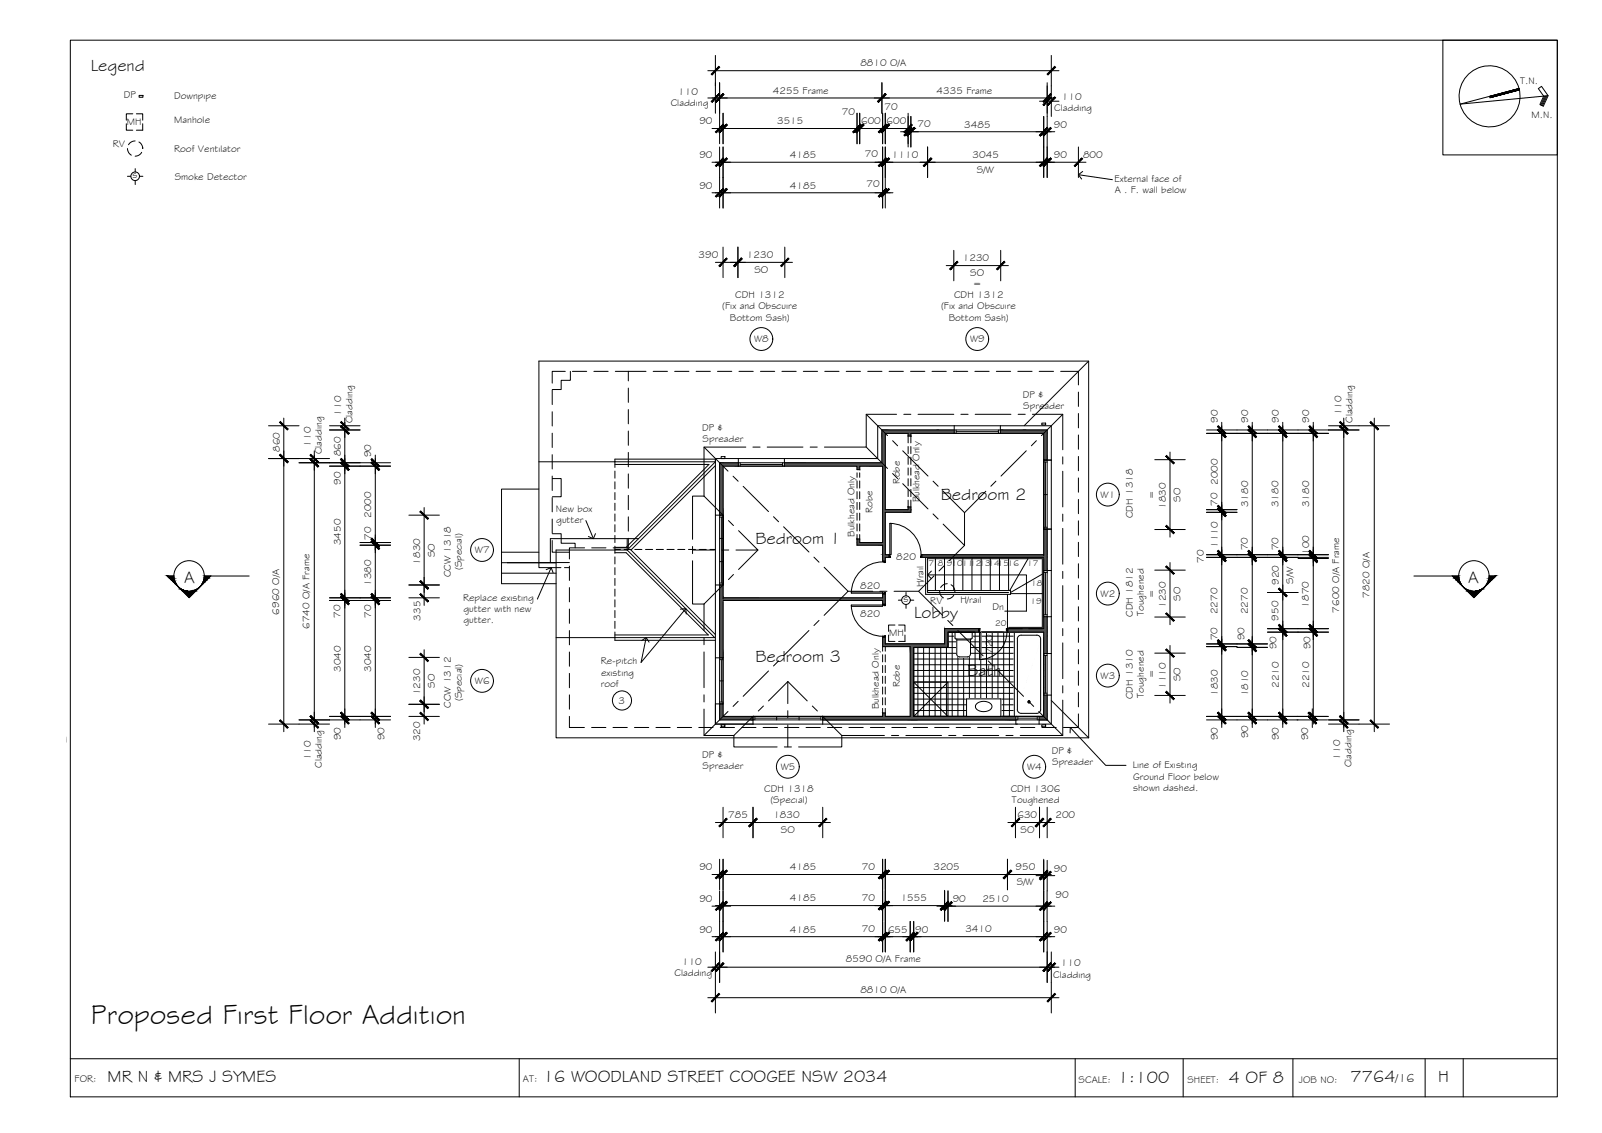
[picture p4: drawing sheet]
<svg xmlns="http://www.w3.org/2000/svg" width="420mm" height="297mm" viewBox="0 0 420 297" stroke-linecap="round" stroke-linejoin="round" font-family="sans-serif">
<defs><g id="words">
<text font-size="7.5" x="23.9" y="268.4">Proposed First Floor Addition</text>
<g font-size="4.5">
<text x="23.8" y="18.5">Legend</text>
<text x="246.7" y="131.2">Bedroom 2</text>
<text x="198.1" y="142.6">Bedroom 1</text>
<text x="48.3" y="152.9">A</text>
<text x="385" y="152.9">A</text>
<text x="239.7" y="162.1">Lobby</text>
<text x="198.1" y="173.6">Bedroom 3</text>
<text x="253.7" y="177.3">Bath</text>
<text x="28.2" y="283.6">MR N &amp; MRS J SYMES</text>
<text x="142.4" y="283.6">16 WOODLAND STREET COOGEE NSW 2034</text>
<text x="293.2" y="283.9">1:100</text>
<text x="322.3" y="283.9">4 OF 8</text>
<text x="354.2" y="283.8">7764</text>
<text x="377.2" y="283.7">H</text>
</g>
<text font-size="3.2" x="366" y="283.8">/16</text>
<g font-size="2.6">
<text x="225.6" y="17.3">8810 O/A</text>
<text x="398.7" y="22.1">T.N.</text>
<text x="32.5" y="25.7">DP</text>
<text x="45.7" y="26">Downpipe</text>
<text x="175.9" y="27.7">Cladding</text>
<text x="177.9" y="24.8">110</text>
<text x="202.7" y="24.6">4255 Frame</text>
<text x="232" y="28.9">70</text>
<text x="245.6" y="24.6">4335 Frame</text>
<text x="276.5" y="29">Cladding</text>
<text x="278.5" y="26.1">110</text>
<text x="33.3" y="32.7">MH</text>
<text x="45.7" y="32.4">Manhole</text>
<text x="183.4" y="32.6">90</text>
<text x="203.8" y="32.6">3515</text>
<text x="220.8" y="30">70</text>
<text x="225.8" y="32.6">600</text>
<text x="232.5" y="32.6">600</text>
<text x="240.7" y="33.4">70</text>
<text x="252.9" y="33.5">3485</text>
<text x="276.4" y="33.5">90</text>
<text x="401.7" y="30.9">M.N.</text>
<text x="29.6" y="38.5">RV</text>
<text x="45.7" y="39.8">Roof Ventilator</text>
<text x="183.4" y="41.5">90</text>
<text x="207.2" y="41.5">4185</text>
<text x="226.9" y="41.2">70</text>
<text x="233.9" y="41.5">1110</text>
<text x="255.1" y="41.5">3045</text>
<text x="276.4" y="41.5">90</text>
<text x="284" y="41.4">800</text>
<text x="34.8" y="46.8">s</text>
<text x="45.8" y="47.2">Smoke Detector</text>
<text x="256.2" y="45.3">S/W</text>
<text x="292.3" y="47.7">External face of</text>
<text x="183.4" y="49.5">90</text>
<text x="207.2" y="49.5">4185</text>
<text x="227.2" y="49.1">70</text>
<text x="292.4" y="50.6">A . F. wall below</text>
<text x="183.2" y="67.7">390</text>
<text x="195.9" y="67.7">1230</text>
<text x="197.9" y="71.5">SO</text>
<text x="252.5" y="68.6">1230</text>
<text x="254.5" y="72.4">SO</text>
<text x="255.2" y="75.3">=</text>
<text x="189.4" y="81.1">(Fix and Obscuire</text>
<text x="192.8" y="78.2">CDH 1312</text>
<text x="246.8" y="81.1">(Fix and Obscuire</text>
<text x="250.2" y="78.2">CDH 1312</text>
<text x="191.4" y="84.1">Bottom Sash)</text>
<text x="197.8" y="89.7">W8</text>
<text x="248.8" y="84.1">Bottom Sash)</text>
<text x="254.4" y="89.7">W9</text>
<text x="268.3" y="104.3">DP &amp;</text>
<text x="268.4" y="107.3">Spreader</text>
<text x="89.5" y="108.9" transform="rotate(-90 89.5 108.9)">110</text>
<text x="92.4" y="110.9" transform="rotate(-90 92.4 110.9)">Cladding</text>
<text x="184.2" y="113">DP &amp;</text>
<text x="319.4" y="110.9" transform="rotate(-90 319.4 110.9)">90</text>
<text x="327.4" y="110.9" transform="rotate(-90 327.4 110.9)">90</text>
<text x="335.4" y="110.9" transform="rotate(-90 335.4 110.9)">90</text>
<text x="343.4" y="110.9" transform="rotate(-90 343.4 110.9)">90</text>
<text x="351.8" y="108.9" transform="rotate(-90 351.8 108.9)">110</text>
<text x="354.7" y="110.9" transform="rotate(-90 354.7 110.9)">Cladding</text>
<text x="73.4" y="118.5" transform="rotate(-90 73.4 118.5)">860</text>
<text x="81.5" y="117.1" transform="rotate(-90 81.5 117.1)">110</text>
<text x="84.4" y="119.1" transform="rotate(-90 84.4 119.1)">Cladding</text>
<text x="89.4" y="119.6" transform="rotate(-90 89.4 119.6)">860</text>
<text x="97.4" y="119.9" transform="rotate(-90 97.4 119.9)">90</text>
<text x="184.3" y="116">Spreader</text>
<text x="89.4" y="127.1" transform="rotate(-90 89.4 127.1)">90</text>
<text x="236" y="126.8" transform="rotate(-90 236 126.8)">Robe</text>
<text x="241.2" y="131.7" transform="rotate(-90 241.2 131.7)">Bulkhead Only</text>
<text x="288.7" y="130.5">W1</text>
<text x="302.9" y="130.8" transform="rotate(-90 302.9 130.8)">=</text>
<text x="309.6" y="131.5" transform="rotate(-90 309.6 131.5)">SO</text>
<text x="319.4" y="127.2" transform="rotate(-90 319.4 127.2)">2000</text>
<text x="97.4" y="135.8" transform="rotate(-90 97.4 135.8)">2000</text>
<text x="145.7" y="134.2">New box</text>
<text x="145.9" y="137.1">gutter</text>
<text x="228.8" y="134.5" transform="rotate(-90 228.8 134.5)">Robe</text>
<text x="297.1" y="135.9" transform="rotate(-90 297.1 135.9)">CDH 1318</text>
<text x="305.8" y="133.5" transform="rotate(-90 305.8 133.5)">1830</text>
<text x="319.3" y="132.6" transform="rotate(-90 319.3 132.6)">70</text>
<text x="327.4" y="133" transform="rotate(-90 327.4 133)">3180</text>
<text x="335.4" y="133" transform="rotate(-90 335.4 133)">3180</text>
<text x="343.4" y="133" transform="rotate(-90 343.4 133)">3180</text>
<text x="89.4" y="143" transform="rotate(-90 89.4 143)">3450</text>
<text x="97.3" y="141.5" transform="rotate(-90 97.3 141.5)">70</text>
<text x="224.1" y="140.7" transform="rotate(-90 224.1 140.7)">Bulkhead Only</text>
<text x="319.4" y="143.7" transform="rotate(-90 319.4 143.7)">1110</text>
<text x="110.2" y="148" transform="rotate(-90 110.2 148)">1830</text>
<text x="114" y="146" transform="rotate(-90 114 146)">SO</text>
<text x="121.1" y="149.5" transform="rotate(-90 121.1 149.5)">(Special)</text>
<text x="124.6" y="145">W7</text>
<text x="235.1" y="146.7">820</text>
<text x="315.7" y="147.5" transform="rotate(-90 315.7 147.5)">70</text>
<text x="327.3" y="144.3" transform="rotate(-90 327.3 144.3)">70</text>
<text x="335.3" y="144.3" transform="rotate(-90 335.3 144.3)">70</text>
<text x="343.3" y="145.5" transform="rotate(-90 343.3 145.5)">100</text>
<text x="97.4" y="153.6" transform="rotate(-90 97.4 153.6)">1380</text>
<text x="118.2" y="151.3" transform="rotate(-90 118.2 151.3)">CCW 1318</text>
<text x="225.6" y="154.5">820</text>
<text x="242.2" y="153.9" transform="rotate(-90 242.2 153.9)">H/rail</text>
<text x="335.4" y="153.4" transform="rotate(-90 335.4 153.4)">920</text>
<text x="339.2" y="153" transform="rotate(-90 339.2 153)">S/W</text>
<text x="73.2" y="161.1" transform="rotate(-90 73.2 161.1)">6960 O/A</text>
<text x="121.5" y="157.5">Replace existing</text>
<text x="121.5" y="160.4">gutter with new</text>
<text x="225.6" y="161.8">820</text>
<text x="237" y="157.9">s</text>
<text x="244" y="158.4">RV</text>
<text x="251.9" y="158.2">H/rail</text>
<text x="260.3" y="159.8">Dn</text>
<text x="288.7" y="156.4">W2</text>
<text x="297.1" y="161.8" transform="rotate(-90 297.1 161.8)">CDH 1812</text>
<text x="300" y="161.5" transform="rotate(-90 300 161.5)">Toughened</text>
<text x="302.9" y="156.7" transform="rotate(-90 302.9 156.7)">=</text>
<text x="305.8" y="159.4" transform="rotate(-90 305.8 159.4)">1230</text>
<text x="309.6" y="157.5" transform="rotate(-90 309.6 157.5)">SO</text>
<text x="319.3" y="161" transform="rotate(-90 319.3 161)">2270</text>
<text x="327.3" y="161" transform="rotate(-90 327.3 161)">2270</text>
<text x="343.3" y="159.3" transform="rotate(-90 343.3 159.3)">1870</text>
<text x="351.2" y="160.6" transform="rotate(-90 351.2 160.6)">7600 O/A Frame</text>
<text x="359.2" y="156.8" transform="rotate(-90 359.2 156.8)">7820 O/A</text>
<text x="81.2" y="164.9" transform="rotate(-90 81.2 164.9)">6740 O/A Frame</text>
<text x="89.3" y="162" transform="rotate(-90 89.3 162)">70</text>
<text x="97.3" y="162" transform="rotate(-90 97.3 162)">70</text>
<text x="110.3" y="162.7" transform="rotate(-90 110.3 162.7)">335</text>
<text x="121.5" y="163.3">gutter.</text>
<text x="233.2" y="166.8">MH</text>
<text x="319.3" y="167.8" transform="rotate(-90 319.3 167.8)">70</text>
<text x="326.4" y="167.9" transform="rotate(-90 326.4 167.9)">90</text>
<text x="335.4" y="162.7" transform="rotate(-90 335.4 162.7)">950</text>
<text x="260.3" y="171.4" transform="rotate(-90 260.3 171.4)">720</text>
<text x="334.8" y="170.2" transform="rotate(-90 334.8 170.2)">90</text>
<text x="343.7" y="170.2" transform="rotate(-90 343.7 170.2)">90</text>
<text x="89.4" y="176.1" transform="rotate(-90 89.4 176.1)">3040</text>
<text x="97.4" y="176.1" transform="rotate(-90 97.4 176.1)">3040</text>
<text x="124.6" y="179.3">W6</text>
<text x="157.6" y="174.2">Re-pitch</text>
<text x="157.6" y="177.1">existing</text>
<text x="288.7" y="177.9">W3</text>
<text x="302.9" y="177.9" transform="rotate(-90 302.9 177.9)">=</text>
<text x="309.6" y="178.6" transform="rotate(-90 309.6 178.6)">SO</text>
<text x="110.2" y="182.3" transform="rotate(-90 110.2 182.3)">1230</text>
<text x="114" y="180.3" transform="rotate(-90 114 180.3)">SO</text>
<text x="118.2" y="185.6" transform="rotate(-90 118.2 185.6)">CCW 1312</text>
<text x="121.1" y="183.8" transform="rotate(-90 121.1 183.8)">(Special)</text>
<text x="157.6" y="180.1">roof</text>
<text x="162.2" y="184.5">3</text>
<text x="230.5" y="185.9" transform="rotate(-90 230.5 185.9)">Bulkhead Only</text>
<text x="236" y="180.2" transform="rotate(-90 236 180.2)">Robe</text>
<text x="297.1" y="183.3" transform="rotate(-90 297.1 183.3)">CDH 1310</text>
<text x="300" y="183" transform="rotate(-90 300 183)">Toughened</text>
<text x="305.8" y="180.6" transform="rotate(-90 305.8 180.6)">1110</text>
<text x="319.4" y="182.5" transform="rotate(-90 319.4 182.5)">1830</text>
<text x="327.4" y="182.6" transform="rotate(-90 327.4 182.6)">1810</text>
<text x="335.4" y="180.3" transform="rotate(-90 335.4 180.3)">2210</text>
<text x="343.4" y="180.3" transform="rotate(-90 343.4 180.3)">2210</text>
<text x="0" y="194.3">ector - Existing</text>
<text x="89.4" y="194" transform="rotate(-90 89.4 194)">90</text>
<text x="100.8" y="194" transform="rotate(-90 100.8 194)">90</text>
<text x="110.2" y="194.3" transform="rotate(-90 110.2 194.3)">320</text>
<text x="275.8" y="197.6">DP &amp;</text>
<text x="319.4" y="194" transform="rotate(-90 319.4 194)">90</text>
<text x="327.4" y="193.6" transform="rotate(-90 327.4 193.6)">90</text>
<text x="335.4" y="194" transform="rotate(-90 335.4 194)">90</text>
<text x="343.1" y="194" transform="rotate(-90 343.1 194)">90</text>
<text x="81.5" y="199.4" transform="rotate(-90 81.5 199.4)">110</text>
<text x="84.4" y="201.4" transform="rotate(-90 84.4 201.4)">Cladding</text>
<text x="184.2" y="198.7">DP &amp;</text>
<text x="184.3" y="201.7">Spreader</text>
<text x="204.8" y="201.8">W5</text>
<text x="269.4" y="201.8">W4</text>
<text x="276" y="200.6">Spreader</text>
<text x="297.1" y="201.4">Line of Existing</text>
<text x="351.5" y="199.1" transform="rotate(-90 351.5 199.1)">110</text>
<text x="354.5" y="201.1" transform="rotate(-90 354.5 201.1)">Cladding</text>
<text x="200.4" y="207.6">CDH 1318</text>
<text x="265.1" y="207.6">CDH 1306</text>
<text x="297.2" y="204.4">Ground Floor below</text>
<text x="297.2" y="207.3">shown dashed.</text>
<text x="191" y="214.5">785</text>
<text x="202" y="210.5">(Special)</text>
<text x="202.8" y="214.6">1830</text>
<text x="265.4" y="210.5">Toughened</text>
<text x="266.8" y="214.6">630</text>
<text x="276.8" y="214.6">200</text>
<text x="204.8" y="218.4">SO</text>
<text x="267.7" y="218.4">SO</text>
<text x="183.4" y="228.2">90</text>
<text x="207.2" y="228.2">4185</text>
<text x="226.1" y="228.1">70</text>
<text x="244.8" y="228.2">3205</text>
<text x="266.3" y="228.2">950</text>
<text x="266.7" y="232">S/W</text>
<text x="276.4" y="228.5">90</text>
<text x="183.4" y="236.5">90</text>
<text x="207.2" y="236.3">4185</text>
<text x="226.1" y="236.3">70</text>
<text x="236.2" y="236.3">1555</text>
<text x="249.9" y="236.5">90</text>
<text x="257.6" y="236.5">2510</text>
<text x="276.9" y="235.3">90</text>
<text x="183.4" y="244.5">90</text>
<text x="207.2" y="244.5">4185</text>
<text x="226.1" y="244.4">70</text>
<text x="232.9" y="244.5">655</text>
<text x="240" y="244.5">90</text>
<text x="253.2" y="244.5">3410</text>
<text x="276.4" y="244.5">90</text>
<text x="176.9" y="255.8">Cladding</text>
<text x="178.9" y="252.9">110</text>
<text x="221.8" y="252.3">8590 O/A Frame</text>
<text x="276.3" y="256.3">Cladding</text>
<text x="278.2" y="253.4">110</text>
<text x="225.6" y="260.3">8810 O/A</text>
<text x="19.6" y="283.8">FOR:</text>
<text x="137.2" y="283.6">AT:</text>
<text x="282.9" y="283.9">SCALE:</text>
<text x="311.5" y="283.9">SHEET:</text>
<text x="340.7" y="283.9">JOB NO:</text>
</g>
<g font-size="2.2">
<text x="243.6" y="148.4">7</text>
<text x="246" y="148.4">8</text>
<text x="248.4" y="148.4">910111213141516</text>
<text x="269.4" y="148.4">17</text>
<text x="270.4" y="153.7">18</text>
<text x="270.2" y="158.4">19</text>
<text x="261" y="164">20</text>
</g>
</g></defs>
<!-- layer: HATCH -->
<g fill="#545454" stroke="#545454" stroke-width=".26">
<path d="M247.7 164.8h.4z"/>
<path d="M247.7 168.8h.9z"/>
<path d="M215.8 187.8h24.8v.9z"/>
<path d="M240.7 187.8h25.7v.9z"/>
<path d="M272.5 187.8h2.1v.9z"/>
<path d="M248.1 164.8h8.6z"/>
<path d="M245.7 112.7l4.6 .9v-.9zM245.7 112.7l4.6 .9h-4.6z"/>
<path d="M247.7 164.8l.4 .9v-.9zM247.7 164.8l.4 .9h-.4z"/>
<path d="M247.7 165.7l.9 3.1v-3.1zM247.7 165.7l.9 3.1h-.9zM232.2 168.8h16.4z"/>
<path d="M231.5 167l.7 1.8v-1.8zM231.5 167l.7 1.8h-.7z"/>
<path d="M231.5 168.8l17.1 .7v-.7zM231.5 168.8l17.1 .7h-17.1z"/>
<path d="M238.7 169.5l9.9 .2v-.2zM238.7 169.5l9.9 .2h-9.9z"/>
<path d="M238.7 169.7h.9zM238.7 169.7h9.9z"/>
<path d="M238.7 169.7l.9 18.1v-18.1zM238.7 169.7l.9 18.1h-.9z"/>
<path d="M231.5 186.9l.7 .9v-.9zM231.5 186.9l.7 .9h-.7z"/>
<path d="M215.8 187.8h23.8zM215.8 187.8h23.8z"/>
<path d="M215.8 188.7h24.8zM215.8 187.8l24.8 .9h-24.8z"/>
<path d="M273.7 182.2l.9 5.6v-5.6zM273.7 182.2l.9 5.6h-.9z"/>
<path d="M240.7 188.7h25.7zM240.7 187.8l25.7 .9h-25.7z"/>
<path d="M272.5 188.7h2.1zM272.5 187.8l2.1 .9h-2.1z"/>
<path d="M268.3 112.7l6.3 .9v-.9zM268.3 112.7l6.3 .9h-6.3z"/>
<path d="M262.4 112.7l5.9 .9v-.9zM262.4 112.7l5.9 .9h-5.9z"/>
<path d="M273.7 113.6l.9 7v-7zM273.7 113.6l.9 7h-.9z"/>
<path d="M273.7 138.7l.9 6.7v-6.7zM273.7 138.7l.9 6.7h-.9z"/>
<path d="M261.2 145.4l13.4 .7v-.7zM261.2 145.4l13.4 .7h-13.4z"/>
<path d="M273.7 146.1l.9 3.5v-3.5zM273.7 146.1l.9 3.5h-.9z"/>
<path d="M273.7 161.8l.9 3v-3zM273.7 161.8l.9 3h-.9z"/>
<path d="M248.1 164.8l8.6 .9v-.9zM248.1 164.8l8.6 .9h-8.6z"/>
<path d="M264.3 164.8l10.3 .9v-.9zM264.3 164.8l10.3 .9h-10.3z"/>
<path d="M248.1 165.7h7.9zM248.1 165.7h8.6z"/>
<path d="M262.8 165.7h.2zM262.8 165.7h.2z"/>
<path d="M248.1 165.7h14.7zM248.1 165.7h14.7z"/>
<path d="M264.1 165.7h10.5zM264.1 165.7h10.5z"/>
<path d="M248.1 165.7h14.9zM248.1 165.7h14.9z"/>
<path d="M273.7 165.7l.9 5.6v-5.6zM273.7 165.7l.9 5.6h-.9z"/>
<path d="M273.7 166.7l.9 .1zM273.7 166.7l.9 .1z"/>
<path d="M273.7 161.7l.9 .1zM273.7 161.7l.9 .1z"/>
<path d="M188.7 184.5l.9 3.3v-3.3zM188.7 184.5l.9 3.3h-.9z"/>
<path d="M188.7 187.8l8.8 .9v-.9zM188.7 187.8l8.8 .9h-8.8z"/>
<path d="M231.5 155.7l.7 1v-1zM231.5 155.7l.7 1h-.7z"/>
<path d="M188.7 153.4l.9 3.3v-3.3zM188.7 153.4l.9 3.3h-.9z"/>
<path d="M188.7 156.7l43.5 .7v-.7zM188.7 156.7l43.5 .7h-43.5z"/>
<path d="M231.5 157.4l.7 1v-1zM231.5 157.4l.7 1h-.7z"/>
<path d="M188.7 157.4l.9 15v-15zM188.7 157.4l.9 15h-.9z"/>
<path d="M188.7 172.4l.9 .1zM188.7 172.4l.9 .1z"/>
<path d="M188.7 121.3l4.8 .9v-.9zM188.7 121.3l4.8 .9h-4.8z"/>
<path d="M188.7 122.2l.9 12.9v-12.9zM188.7 122.2l.9 12.9h-.9z"/>
<path d="M193.5 121.3l.1 .9zM193.5 121.3l.1 .9z"/>
<path d="M231.3 112.7l14.4 .9v-.9zM231.3 112.7l14.4 .9h-14.4z"/>
<path d="M238.2 113.6l.7 .7v-.7zM238.2 113.6l.7 .7h-.7z"/>
<path d="M231.3 113.6l.9 7.7v-7.7zM231.3 113.6l.9 7.7h-.9z"/>
<path d="M205.7 121.3l26.5 .9v-.9zM205.7 121.3l26.5 .9h-26.5z"/>
<path d="M224.8 122.2l.7 .9v-.9zM224.8 122.2l.7 .9h-.7z"/>
<path d="M238.2 132.9l.7 .7v-.7zM238.2 132.9l.7 .7h-.7z"/>
<path d="M231.5 122.2l.7 11.4v-11.4zM231.5 122.2l.7 11.4h-.7z"/>
<path d="M231.5 133.6l7.4 .7v-.7zM231.5 133.6l7.4 .7h-7.4z"/>
<path d="M231.5 134.3l.7 7.9v-7.9zM231.5 134.3l.7 7.9h-.7z"/>
<path d="M224.8 141.3l.7 .9v-.9zM224.8 141.3l.7 .9h-.7z"/>
<path d="M224.8 142.2l7.4 .7v-.7zM224.8 142.2l7.4 .7h-7.4z"/>
<path d="M231.5 142.9l.7 2.5v-2.5zM231.5 142.9l.7 2.5h-.7z"/>
<path d="M231.5 145.4l1.7 .7v-.7zM231.5 145.4l1.7 .7h-1.7z"/>
<path d="M231.5 146.1l.7 1v-1zM231.5 146.1l.7 1h-.7z"/>
<path d="M241.8 145.4l19.4 .7v-.7zM241.8 145.4l19.4 .7h-19.4z"/>
</g>
<!-- layer: TILES -->
<g fill="none" stroke="#000" stroke-width=".26">
<path d="M239.6 169.8h34.1M239.6 171.3h34.1M239.6 172.8h34.1M239.6 174.3h34.1M239.6 175.8h34.1M239.6 177.3h34.1M239.6 178.8h34.1M240.7 169.7v18.1M242.2 169.7v18.1M243.7 169.7v18.1M245.2 169.7v18.1M246.7 169.7v18.1"/>
<path d="M248.2 169.7v18.1M248.6 165.7v4h-9v18.1h34.1v-22.1h-18.2v-.4h-7.2v.4h.8M248.6 166.8h25.1M248.6 168.3h25.1M249.7 165.3v22.5M251.2 165.3v22.5M252.7 165.3v22.5M254.2 165.3v22.5M255.7 165.7v22.1M257.2 165.7v22.1M258.7 165.7v22.1M260.2 165.7v22.1"/>
<path d="M261.7 165.7v22.1M263.2 165.7v22.1M264.7 165.7v22.1M266.2 165.7v22.1M267.7 165.7v22.1M269.2 165.7v22.1M270.7 165.7v22.1M272.2 165.7v22.1M239.6 180.3h34.1M239.6 181.8h34.1M239.6 183.3h34.1M239.6 184.8h34.1"/>
<path d="M239.6 186.3h34.1M239.6 187.8h34.1"/>
</g>
<!-- layer: MASK -->
<g fill="#fff" stroke="#fff" stroke-width=".26">
<path d="M266 165.7v22.1z"/>
<path d="M266 165.7h7.7l-7.7 22.1z"/>
<path d="M273.7 165.7v22.1zM273.7 165.7v22.1h-7.7z"/>
<path d="M251.6 172.2h2.2zM251.6 172.2h2.3z"/>
<path d="M251.5 172.2h2.4zM251.5 172.2h2.4z"/>
<path d="M251.4 172.2h2.5zM251.4 172.2h2.6z"/>
<path d="M251.4 172.2h2.6zM251.4 172.2h2.7z"/>
<path d="M251.3 172.1l2.8 .1zM251.3 172.1h2.9z"/>
<path d="M251.3 172.1h2.9zM251.3 172.1h2.9z"/>
<path d="M251.2 172.1h3zM251.2 172.1h3.1z"/>
<path d="M251.1 172l3.2 .1zM251.1 172h3.2z"/>
<path d="M251.1 172h3.2zM251.1 172h3.2z"/>
<path d="M251.1 171.9l3.2 .1zM251.1 171.9h3.3z"/>
<path d="M251 171.8l3.4 .1zM251 171.8h3.4z"/>
<path d="M251 171.8h3.4zM251 171.8h3.5z"/>
<path d="M251 171.7l3.5 .1zM251 171.7h3.5z"/>
<path d="M250.9 171.6l3.6 .1zM250.9 171.6h3.6z"/>
<path d="M250.9 171.6h3.6zM250.9 171.6h3.6z"/>
<path d="M250.9 171.5l3.6 .1zM250.9 171.5h3.6z"/>
<path d="M250.9 167.5v4h3.6zM250.9 167.5h3.6v4z"/>
<path d="M250.7 167.5h4zM250.7 167.5h4z"/>
<path d="M250.6 167.5h4.1zM250.6 167.5h4.2z"/>
<path d="M250.6 167.5h4.2zM250.6 167.5h4.3z"/>
<path d="M250.6 167.5h4.3zM250.6 167.5h4.3z"/>
<path d="M250.5 167.4l4.4 .1zM250.5 167.4h4.4z"/>
<path d="M250.5 167.4h4.4zM250.5 167.4h4.5z"/>
<path d="M250.5 167.3l4.5 .1zM250.5 167.3h4.5z"/>
<path d="M250.5 167.3h4.5zM250.5 167.3h4.5z"/>
<path d="M250.5 165.7v1.6h4.5zM250.5 165.7h4.5v1.6z"/>
<path d="M253.5 183.2v4.6h9zM253.5 183.2h9v4.6z"/>
<path d="M256.9 165.7l.3 7.2v-7.2zM256.9 165.7l.3 7.2h-.3z"/>
<path d="M223.3 159h8.2v-.4zM223.3 158.6h8.2l-8.2 .4z"/>
<path d="M223.3 155.2h8.2v.3zM223.3 155.2v.3h8.2z"/>
<path d="M233.7 137.2v8.2h-.3zM233.4 137.2v8.2l.3-8.2z"/>
</g>
<path d="M233.4 137.2h.3v8.2h-.3zM223.3 158.6h8.2v.4h-8.2zM223.3 155.2h8.2v.3h-8.2zM255 167.3l-.1 .1M255 167.3v-1.6h-4.5v1.6l.4 .2v4a.75 .75 0 0 0 .8 .7h2.1a.75 .75 0 0 0 .7-.7v-4h.4M256.9 165.7h.3v7.2h-.3zM266 165.7h7.7v22.1h-7.7zM253.5 183.2h9v4.6h-9z" fill="none" stroke="#fff" stroke-width=".26"/>
<!-- layer: WETAREA FIXTURES -->
<g fill="none" stroke="#000" stroke-width=".26">
<path d="M239.6 178.8h9v9h-9zM239.6 178.8l9 9M248.6 178.8l-9 9M250.9 167.5v4a.75 .75 0 0 0 .8 .7h2.1a.75 .75 0 0 0 .7-.7v-4M250.9 167.8h3.6M255 167.3l-.3 .2h-4l-.2-.2v-1.6h4.5v1.6M266 165.7h7.7v22.1h-7.7zM266.8 167.5a.97 .97 0 0 1 1-1h4.1a1.01 1.01 0 0 1 1 1v18.5a1.01 1.01 0 0 1-1 1h-4.1a1.01 1.01 0 0 1-1-1M266.8 167.5v18.5M253.5 183.2h9v4.6h-9zM256.2 184.5a2.68 2.68 0 0 1 4 .6 2.04 2.04 0 0 1-2.7 1.4 1.39 1.39 0 0 1-1.5-1.8z"/>
<circle cx="269.9" cy="184" r=".31"/>
<circle cx="269.9" cy="184" r=".2"/>
</g>
<!-- layer: BORDER -->
<g fill="none" stroke="#000" stroke-width=".26">
<path d="M18.4 10.5h390v277.1h-390zM378.4 10.5h30v30.1h-30zM398.4 23.2l-15.4 4.1 23-2.2-1.7-2.5-.8 .6 1.4 2-1 2.2 .9 .4 1.2-2.7M398.5 23.6l-7.7 2M405.2 25.2l-1.1 2.3M405.5 25.1l-1.2 2.5M405.7 25.1l-1.2 2.6M18.4 277.6h390M136.2 277.6v10M282 277.6v10M310.3 277.6v10M339.1 277.6v10"/>
<path d="M373.8 277.6v10M383.8 277.6v10"/>
<circle cx="390.7" cy="25.3" r="8"/>
</g>
<!-- layer: SERVICES -->
<g fill="none" stroke="#000" stroke-width=".26">
<path d="M33.1 32.4v1.7h1.7M33.4 38.9l.4 1.2 .6 .6M34.8 29.8h-1.7v1.7M35.4 36.9l-1.1 .4-.6 .6M35.8 29.8h1.6v1.7M36.4 37.2l.7 .6 .3 1.1M36.5 25h1v.5h-1zM37.2 39.9l-.7 .7-1.1 .4M37.4 38.9h.1M37.4 32.4v1.7h-1.6M33.4 46.2h.9M35.5 44.2v.9"/>
<path d="M35.5 47.3v1.1M36.6 46.2h.9M189.1 119.7h1v.5h-1zM273.2 110.9h1v.5h-1zM235.6 157.3h.9M237.6 155.3v.9M237.6 158.5v1M238.8 157.3h.9M246.4 155l.4 1.1 .6 .7M248.4 153l-1.1 .4-.6 .6M249.4 153.3l.7 .6 .3 1.1M250.2 156l-.7 .7-1.1 .3"/>
<path d="M250.4 155h.1M233.1 166.5v1.7h1.6M234.7 163.9h-1.6v1.6M235.7 163.9h1.6v1.6M237.3 166.5v1.7h-1.6M189.1 190h1v.5h-1zM273.2 190h1v.5h-1z"/>
<circle cx="35.5" cy="46.2" r="1.13"/>
<circle cx="237.6" cy="157.3" r="1.13"/>
</g>
<!-- layer: NEWWORK -->
<g fill="none" stroke="#000" stroke-width=".26">
<path d="M250.2 112.7h-18.9v8.6h-25.6M250.3 111.6v2h-11.4v.7h-.7v-.7h-6v20h6v-.7h.7v1.4h-6.7v11.1h1v.7h-1v1.3M262.4 111.6v2h11.3v7h2M262.4 112.7h12.2v7.9M161.3 120.4h26.3v.7h-26.3zM161.3 121.8h24.6l-21.7 21.7h-2.9M187.6 121.1l-23.1 23.1M187.6 122.1l-22.1 22.1 22.1 22.2M193.6 121.3h-4.9v13.8M193.6 120.2v2h-4v12.9h-2M205.7 120.2v2h19.1v.9M224.8 123.1h.7"/>
<path d="M225.5 123.1v-.9h6v20h-6v-.9h-.7v1.6h6.7v4.2h.7M274.6 138.7v10.9M275.7 138.7h-2v7M141.3 147.5v1.3h5.8M144.3 141.2h23.2M144.3 141.2v6.3M148 148.8h1.3M161.3 144.9h2.9l21.6 21.6h-24.5M161.3 144.2h3.2M164.5 144.2l23 23h-26.2v.7h26.3M164.5 141.2v3M187.6 153.4h2v3.6"/>
<path d="M188.7 153.4v19.1M189.6 157.7v14.8h-2M189.6 156.7h41.9v-1h.7v2.7h-.7v-1h-41.9M273.7 146.4v3.2h2M273.7 145.4h-31.9v.7h31.9M248.6 165.7v4h-9v18.1h27.1M255.7 165.7h-7.1h25.1v5.6h2M256.7 165.7v-.9h-9v4h-15.5v-1.8h-.7v2.5h7.2v18.3h-6.5v-.9h-.7v.9h-15.7v2M274.6 161.7v9.6M275.7 161.7h-2v3.1h-9.4v.9M187.6 184.5h2v3.3h7.9v2h-9.9zM188.7 184.5v4.2h8.8"/>
<path d="M215.8 188.7h50.9M266.4 187.8v2M274.6 182.2v6.5h-2.1M275.7 182.2h-2v5.6h-1.2v2"/>
</g>
<!-- layer: INSULCLAD -->
<path d="M250.3 111.6h-20.1v8.6h-24.5M262.4 111.6h13.3v9M193.6 120.2h-6v14.9M275.7 138.7v10.9M187.6 153.4v19.1M275.7 161.7v9.6M187.6 184.5v5.3h9.9M215.8 189.8h51M275.7 182.2v7.6h-3.2" fill="none" stroke="#000" stroke-width=".26"/>
<!-- layer: ROOFPLAN NEW -->
<g fill="none" stroke="#000" stroke-width=".26">
<path d="M184.6 117.2l6.3 6.3M195.6 117.2h-11v12.9M197.5 117.2h1.9M201.2 117.2h9.4M212.5 117.2h1.8M227.2 108.6l5.6 5.6M227.2 117.2l5.6 5.6M234.1 115.5l1.3 1.4M235.1 108.6h-7.9v8.6h-11M236.8 118.2l6.6 6.6M237 108.6h1.9M240.8 108.6h9.4"/>
<path d="M252 108.6h1.9M255.8 108.6h9.3M267 108.6h1.9M269.2 118.2l-6.7 6.6M270.8 108.6h7.9v9.3M271.8 115.5l-1.3 1.4M278.7 119.8v1.9M278.7 108.6l-5.6 5.6M184.6 130.1h-3v11.3M184.6 130.1l5.1 5M191.1 136.5l1.3 1.3M192.3 124.9l1.3 1.3"/>
<path d="M193.7 139.1l5.1 5.1h-5.8M194.9 127.5l6.7 6.6M202.9 135.5l1.3 1.3M205.5 138.1l6.7 6.6M234.1 124.1l1.3 1.4M236.8 126.8l6.6 6.6M244.7 126.1l1.3 1.4M244.7 134.7l1.3 1.4M247.4 128.8l5.6 5.6M247.4 137.4l5.6 5.6M253 134.4v8.6M258.6 128.8l-5.6 5.6"/>
<path d="M261.2 126.1l-1.3 1.4M278.7 123.5v9.4M278.7 134.8v1.9M278.7 138.5v9.4M181.6 147v11.4h3M181.6 144.2h5.8M181.6 143.3v1.9M184.6 158.4v6.9M189.3 144.2h1.8M189.7 153.3l-5.1 5.1M192.4 150.6l-1.3 1.3M198.8 144.2l-5.1 5.1"/>
<path d="M213.5 146.1l1.3 1.3M216.1 148.7l6.3 6.3-6.3 6.3M222.4 155h6.5M230.7 155h1.9M240.9 155l6.3 6.3M244.9 151l-4 4h-6.4M247.6 148.4l-1.3 1.3M253 143l-4.1 4M278.7 149.8v1.9M278.7 153.5v9.4M184.6 167.2v1.8M184.6 170.9v9.4"/>
<path d="M201.6 175.9l-6.7 6.7M204.2 173.3l-1.3 1.3M206.6 178.7v5.8M206.6 178.7l-5 5.1M206.6 178.7l5.1 5.1M212.2 165.3l-6.7 6.6M214.8 162.7l-1.3 1.3M248.6 162.7l1.3 1.3M251.2 165.3l6.6 6.6M259.2 173.3l1.3 1.3M261.8 175.9l6.6 6.7M278.7 164.8v1.9"/>
<path d="M278.7 168.5v9.4M278.7 179.8v1.9M184.6 185.9v6.9h7.9M184.6 182.2v1.8M190.9 186.5l-6.3 6.3M192.5 192.8v3h11.3M193.6 183.9l-1.3 1.3M197.6 187.7l-5.1 5.1M200.2 185.1l-1.3 1.3M205.7 195.8h1.9M206.6 186.3v1.9M206.6 190.1v5.7"/>
<path d="M213 185.1l1.4 1.3M215.7 187.7l5.1 5.1M220.8 192.8v3h-11.3M220.8 192.8h11.2M233.8 192.8h1.9M237.6 192.8h9.3M248.8 192.8h1.9M252.6 192.8h9.3M263.8 192.8h1.9M269.8 183.9l1.3 1.3M272.4 186.5l6.3 6.3M278.7 183.6v9.2h-11.1"/>
</g>
<!-- layer: STAIRS -->
<g fill="none" stroke="#000" stroke-width=".26">
<path d="M242.8 146.1v9.7h22.2v-1h-21.7M243.3 146.5h30.1v18h-8.9M243.3 146.1v9.2h21.2M245.3 146.5v8.3M247.7 146.5v8.3M250.1 146.5v8.3M252.5 146.5v8.3M254.9 146.5v8.3M257.3 146.5v8.3M259.7 146.5v8.3M262.1 146.5v8.3M264.2 155.8v9"/>
<path d="M264.5 146.5v8.3M265 155.6h8.4M269.6 146.5l-4.8 8.3M273.4 150.5l-8.4 4.8M263.5 160.2h5.7M264.5 164.8h3.5M269.9 164.8h3.5"/>
</g>
<!-- layer: 0 -->
<g fill="none" stroke="#000" stroke-width=".26">
<path d="M282.8 45.8l8.9 1.3M284 45l-1.2 .8 .9 1.1M153.7 136.5l1.9 4.7M156.2 139.9l-.6 1.3-1.3-.5M143.2 149.3l1.4-.5 .5 1.3M144.6 148.8l-3.7 8.3M178.4 159.7l1.5-.1 .1 1.4M179.9 159.6l-11.8 14.1 1.4-6.5M243.3 150.7h25.9v9.5M244.3 149.7l-1 1 1 1M168.3 168l1.2-.8 .7 1.2M280.7 190.7l9.3 10h5.3"/>
<path d="M282.1 190.8l-1.4-.1v1.4"/>
</g>
<!-- layer: DOORS -->
<path d="M233.4 137.2h.3v8.2h-.3zM223.3 158.6h8.2v.4h-8.2zM223.3 155.2h8.2v.3h-8.2zM231.5 158.4h.7v.4l-.7-.2zM231.5 155.5l.7-.1v.3h-.7zM231.5 147.1h.7v.4l-.7-.2zM233.2 145.4h.2l.1 .7h-.3zM241.6 145.4h.2v.7h-.4zM231.5 166.8l.7-.1v.3h-.7zM256.7 164.8h.3l-.1 .9h-.2zM256.9 165.7h.3v7.2h-.3zM263.9 164.8h.4v.9h-.2z" fill="none" stroke="#000" stroke-width=".26"/>
<!-- layer: 0.13 -->
<g fill="none" stroke="#000" stroke-width=".26">
<path d="M238.2 114.3v1.8M238.2 117.1v1.8M238.2 119.9v1.8M238.9 114.3v1.8M238.9 117.1v1.8M238.9 119.9v1.8M224.8 124v1.2M224.8 126.1v1.9M224.8 128.9v1.9M224.8 131.7v1.9M224.8 134.5v1.9M224.8 137.3v1.9"/>
<path d="M225.5 124v1.2M225.5 126.1v1.9M225.5 128.9v1.9M225.5 131.7v1.9M225.5 134.5v1.9M225.5 137.3v1.9M233.4 137.2a8.2 8.2 0 0 1 8.2 8.2M238.2 122.7v1.9M238.2 125.5v1.9M238.2 128.3v1.9M238.2 131.1v1.8M238.9 122.7v1.9"/>
<path d="M238.9 125.5v1.9M238.9 128.3v1.9M238.9 131.1v1.8M223.3 158.6a8.2 8.2 0 0 0 8.2 8.2M224.8 140.1v1.2M225.5 140.1v1.2M231.5 147.3a8.2 8.2 0 0 0-8.2 8.2M231.5 169.5v1.2M231.5 171.7v1.8M231.5 174.5v1.9M231.5 177.3v1.9M232.2 169.5v1.2"/>
<path d="M232.2 171.7v1.8M232.2 174.5v1.9M232.2 177.3v1.9M264.1 165.7a7.2 7.2 0 0 1-7.2 7.2M231.5 180.1v1.9M231.5 182.9v1.9M231.5 185.7v1.2M232.2 180.1v1.9M232.2 182.9v1.9M232.2 185.7v1.2"/>
</g>
<!-- layer: EXISTING -->
<g fill="none" stroke="#000" stroke-width=".26">
<path d="M148.3 97.4h-3.5v3M149.6 97.4v2.3h-2.4v2.4h-2.4M150.1 97.4h3.8M155.8 97.4h3.7M161.4 97.4h8M164.8 97.4v2.5M171.3 97.4h3.8M176.9 97.4h3.8M182.6 97.4h3.7M188.2 97.4h3.7M193.8 97.4h3.8M199.4 97.4h3.8"/>
<path d="M205.1 97.4h3.7M210.7 97.4h3.7M216.3 97.4h3.8M221.9 97.4h3.8M227.6 97.4h3.7M233.2 97.4h3.7M238.8 97.4h3.8M244.4 97.4h3.8M250 97.4h3.8M255.7 97.4h3.7M261.3 97.4h3.8M266.9 97.4h3.8"/>
<path d="M272.5 97.4h3.8M278.2 97.4h4.6v3.5M144.8 102.3v3.8M144.8 107.9v3.8M144.8 113.6v3.7M144.8 119.2v3.8M164.8 101.7v3.8M164.8 107.4v3.7M164.8 113v3.7M164.8 118.6v3.8M282.8 102.8v3.7M282.8 108.4v3.8"/>
<path d="M282.8 114v3.8M282.8 119.7v3.7M141.3 128.2h-9.8v24.8h14.3M144.8 124.8v3.8M144.8 130.4v3.8M144.8 136.1v3.7M144.9 125.5h2.3v4.7h-2.3M144.9 139.9h2.3v2.5h3.6v1.2M164.8 124.2v3.8M164.8 129.9v3.7M164.8 135.5v3.7M282.8 125.3v3.7"/>
<path d="M282.8 130.9v3.8M282.8 136.5v3.8M131.5 144.8h9.8M131.5 147.5h14.3M131.5 150.3h14.3M144.8 141.7v3.1h4.5M149.3 148.4v3.8M149.3 154v3.8M149.3 159.7v3.7M153.3 143.6h-4v3M155.2 143.6h3.7M164.8 141.1v2.5h-4"/>
<path d="M282.8 142.2v3.7M282.8 147.8v3.7M282.8 153.4v3.8M282.8 159.1v3.7M149.3 165.3v3.8M149.3 170.9v3.8M149.3 176.5v3.8M282.8 164.7v3.7M282.8 170.3v3.7M282.8 175.9v3.8M149.3 187.8v2.9h4M149.3 182.2v3.7"/>
<path d="M155.2 190.7h3.7M160.8 190.7h3.7M166.4 190.7h3.7M172 190.7h3.8M177.6 190.7h3.8M183.3 190.7h3.7M188.9 190.7h3.7M194.5 190.7h3.8M200.1 190.7h3.8M205.8 190.7h3.7M211.4 190.7h3.7M217 190.7h3.8"/>
<path d="M222.6 190.7h3.8M228.3 190.7h3.7M233.9 190.7h3.7M239.5 190.7h3.8M245.1 190.7h3.8M250.8 190.7h3.7M256.4 190.7h3.7M262 190.7h3.8M267.6 190.7h3.8M273.3 190.7h3.7M282.8 187.2v3.5h-3.9M282.8 181.6v3.7"/>
</g>
<!-- layer: ROOFPLAN EXIST. -->
<g fill="none" stroke="#000" stroke-width=".26">
<path d="M285.5 94.7l-16.9 16.9M141.3 121.1h20v1.4M161.3 123.5v1.9M161.3 126.3v1.9M161.3 129.1v1.9M161.3 131.9v1.9M161.3 134.7v1.9M161.3 137.6v1.8M149.3 147.5h-8v-52.8h144.2v98.7M161.3 144.2h-15.5v49.2h139.7M161.3 140.4v1.9M161.3 143.2v1.9"/>
<path d="M161.3 146v1.9M161.3 148.8v1.9M161.3 151.6v1.9M161.3 154.4v1.9M161.3 157.2v1.9M161.3 144.1h1.4M163.7 144.1h1.9M166.5 144.1h1.9M169.3 144.1h1.9M172.1 144.1h1.9M174.9 144.1h1.9M177.7 144.1h1.9"/>
<path d="M180.6 144.1h1.8M183.4 144.1h1.8M186.2 144.1h1.4M161.3 160.1v1.8M161.3 162.9v1.9M161.3 165.7v1.5h-15.5M275.7 183.6l9.8 9.8"/>
</g>
<!-- layer: WINDOWS -->
<g fill="none" stroke="#000" stroke-width=".26">
<path d="M250.3 113.6h12.1M250.3 111.6h12.1M250.3 112.7h12.1M250.8 112.7v.9M250.8 113.2h11.1M261.9 112.7v.9M187.6 135.1v18.3M188.7 135.6h.9M189.2 135.6v17.3M189.6 135.1h-.9v18.3h.9v-18.3v18.3M193.6 122.2h12.1M193.6 120.2h12.1"/>
<path d="M193.6 121.3h12.1M194.1 121.3v.9M194.1 121.8h11.1M205.2 121.3v.9M273.7 120.6v18.1v-18.1h.9v18.1h-.9zM273.7 121.1h.9M273.7 129.7h.9M273.7 138.2h.9M274.2 121.1v17.1M275.7 120.6v18.1M188.7 141.2h.9M188.7 147.2h.9"/>
<path d="M188.7 152.9h.9M273.7 149.6v12.1M273.7 150.1h.9M274.2 150.1v11.1M274.6 149.6v12.1M275.7 149.6v12.1M187.6 172.5v12M188.7 172.5h.9v12h-.9zM188.7 178.5h.9M188.7 172.9h.9M189.2 172.9v11.2M189.6 172.5v12"/>
<path d="M273.7 171.3v10.9M273.7 161.2h.9M273.7 171.8h.9M274.2 171.8v9.9M274.6 171.3v10.9M275.7 171.3v10.9M188.7 184.1h.9M197.5 187.8h18.3v.9h-18.3zM197.5 189.8h18.3M198 187.8v.9M198 188.3h17.3M203.7 187.8v.9"/>
<path d="M209.6 187.8v.9M215.3 187.8v.9M215.8 187.8h-18.3h18.3M266.4 187.8h6.1M266.4 189.8h6.1M266.4 188.7h6.1M266.9 188.3h5.1M266.9 187.8v.9M272 187.8v.9M273.7 181.7h.9"/>
<circle cx="199.7" cy="88.9" r="3"/>
<circle cx="256.3" cy="88.9" r="3"/>
<circle cx="290.6" cy="129.7" r="3"/>
<circle cx="126.4" cy="144.2" r="3"/>
<circle cx="290.6" cy="155.6" r="3"/>
<circle cx="126.4" cy="178.5" r="3"/>
<circle cx="290.6" cy="177.1" r="3"/>
<circle cx="206.6" cy="201" r="3"/>
<circle cx="271.2" cy="201" r="3"/>
</g>
<!-- layer: SECTION POINT -->
<g fill="#000" stroke="#000" stroke-width=".26">
<path d="M46.4 153.5l.4 .4zM47.1 154.2l.6 .3zM47.9 155h3.4l-1.7 1.7zM52 154.2l.4-.3zM52.8 153.5l-.4 .4zM383.4 153.5l.4 .4zM383.8 153.9l.4 .3zM384.9 155h3.3l-1.6 1.7zM388.5 154.5l.5-.3zM389.7 153.5l-.3 .4z"/>
<path d="M43.9 151l.6 .5h1.1zM43.9 151h1.7v.5z"/>
<path d="M44.5 151.5l.5 .6h.7zM44.5 151.5h1.1l.1 .6z"/>
<path d="M45 152.1l.5 .5h.4zM45 152.1h.7l.2 .5z"/>
<path d="M45.5 152.6l.6 .4zM45.5 152.6h.4l.2 .4z"/>
<path d="M45.9 153l.5 .5zM45.9 153l.5 .5z"/>
<path d="M47.4 154.5l.3 .3h.5zM47.4 154.5l.8 .3z"/>
<path d="M47.1 154.2l.6 .3zM46.8 153.9l.4 .3z"/>
<path d="M47.7 154.8l.1 .1h1zM47.7 154.8l1.1 .1z"/>
<path d="M47.8 154.9l1.5 .1zM47.8 154.9l1.5 .1z"/>
<path d="M49.9 155h1.4zM50.4 154.9h.9z"/>
<path d="M50.4 154.9h.9l-.3-.1zM51 154.8h.5l-.2 .1z"/>
<path d="M51 154.8h.5v-.3zM51.5 154.5h.2l-.2 .3z"/>
<path d="M51.5 154.5l.5-.3zM52 154.2l-.3 .3z"/>
<path d="M53.1 153l-.3 .5zM53.1 153h.1l-.4 .5z"/>
<path d="M53.3 152.6l-.2 .4h.1zM53.3 152.6h.4l-.5 .4z"/>
<path d="M53.5 152.1l-.2 .5h.4zM53.5 152.1h.7l-.5 .5z"/>
<path d="M53.6 151.5l-.1 .6h.7zM53.6 151.5h1.1l-.5 .6z"/>
<path d="M53.6 151v.5h1.1zM53.6 151h1.7l-.6 .5z"/>
<path d="M381.5 151.5l1.1-.5v.5zM380.9 151l.6 .5 1.1-.5z"/>
<path d="M382 152.1l.6-.6 .1 .6zM381.5 151.5l.5 .6 .6-.6z"/>
<path d="M382.7 152.1l.2 .5h-.5zM382 152.1l.4 .5 .3-.5z"/>
<path d="M382.9 152.6l.2 .4h-.2zM382.4 152.6l.5 .4v-.4z"/>
<path d="M383.1 153l.3 .5zM382.9 153l.5 .5-.3-.5z"/>
<path d="M384.2 154.2l.5 .3zM384.1 154.2l.3 .3z"/>
<path d="M384.7 154.5l.5 .3h-.5zM384.4 154.5l.3 .3v-.3z"/>
<path d="M384.8 154.9l.4-.1 .5 .1zM384.7 154.8l.1 .1 .4-.1z"/>
<path d="M384.9 155h1.4zM384.8 154.9h.9z"/>
<path d="M386.9 155l1.4-.1zM386.9 155l1.4-.1z"/>
<path d="M387.4 154.9l1.1-.1-.2 .1zM387.4 154.9l1.1-.1z"/>
<path d="M388 154.8l.7-.3-.2 .3zM388 154.8l.7-.3z"/>
<path d="M388.5 154.5l.5-.3zM389 154.2l.4-.3z"/>
<path d="M389.7 153.5l.5-.5zM390 153l-.3 .5 .5-.5z"/>
<path d="M390 153l.7-.4zM390.3 152.6l-.3 .4 .7-.4z"/>
<path d="M390.3 152.6l.9-.5-.5 .5zM390.4 152.1l-.1 .5 .9-.5z"/>
<path d="M390.4 152.1l1.3-.6-.5 .6zM390.6 151.5l-.2 .6 1.3-.6z"/>
<path d="M390.6 151.5l1.6-.5-.5 .5zM390.6 151v.5l1.6-.5z"/>
</g>
<g fill="none" stroke="#000" stroke-width=".26">
<path d="M45.6 151h-1.7l5.7 5.7 5.7-5.7M53.6 151h11.7M370.8 151h11.8M380.9 151l5.7 5.7 5.6-5.7h-1.6"/>
<circle cx="49.6" cy="151" r="4"/>
<circle cx="386.6" cy="151" r="4"/>
</g>
<!-- layer: DIMENSION -->
<g fill="none" stroke="#000" stroke-width=".26">
<path d="M185.6 18.5h92.1M187.6 14.5v15.2M275.7 14.5v16M185.6 25.7h91M186.7 33.7h40.8M188.7 21.7v16M188.7 38.5v16M189.6 29.7v8M189.6 38.5v16M223.5 33.7h10M224.8 29.7v8M225.5 29.7v8"/>
<path d="M229.5 33.7h4.7M230.2 33.7h10M231.3 21.7v8M231.5 29.7v8M231.5 38.5v16M232.2 29.7v8M232.2 38.5v16M236.2 34.5h40.4M238.2 29.7v8.8M238.9 30.5v8M243.3 38.5v8M272.6 26.5h5.1"/>
<path d="M273.7 30.5v16M274.6 21.7v24.8M282.8 38.5v8M186.7 50.5h47.5M186.7 42.5h98.1M187.6 68.8h20.2M189.6 64.8v8M193.5 64.8v8M205.8 64.8v8M248.2 69.6h16.3M250.2 65.6v8M262.5 65.6v8"/>
<path d="M70.4 111.6h8M74.4 109.6v82.2M82.4 118.2v73.6M86.4 112.7h8M86.4 111.6h8M90.4 109.6v81.1M98.4 119.3v71.4M306.9 118.5v22.3M316.4 113.6h32M316.4 112.7h40M320.4 110.7v80M328.4 110.7v80"/>
<path d="M336.4 110.7v80M344.4 110.7v79.1M348.4 111.6h16M352.4 109.6v82.2M360.4 109.6v82.2M70.4 120.2h16M78.4 121.3h24M86.4 122.2h16M107.2 135.1h8M111.2 133.1v25.6M302.9 138.8h8M302.9 120.5h8"/>
<path d="M316.4 134.3h8M316.4 133.6h8M86.4 156.7h16M86.4 157.4h16M94.4 142.9h8M94.4 142.2h8M107.2 153.4h8M107.2 156.7h8M302.9 149.5h8M306.9 147.5v16.3M316.4 146.1h32M316.4 145.4h32"/>
<path d="M332.4 155.3h8M340.4 146.4h8M107.2 172.4h8M111.2 170.3v19.5M302.9 161.8h8M302.9 171.2h8M306.9 169.2v15.1M316.4 169.5h8M316.4 168.8h16M324.4 169.7h8M332.4 165.7h16M332.4 164.8h16"/>
<path d="M70.4 189.8h16M78.4 188.7h24M86.4 187.8h16M107.2 184.7h8M107.2 187.8h8M302.9 182.3h8M316.4 187.8h32M316.4 188.7h31.8M344.2 185.8v4.9M348.4 188.7h8M348.4 189.8h16M187.6 215.6h30.2"/>
<path d="M189.6 211.6v8M197.5 211.6v8M215.8 211.6v8M264.3 215.6h10.3M266.3 211.6v8M270.6 215.6h6M272.6 211.6v8M274.6 211.6v8M186.7 229.3h89M186.7 237.6h4.9M187.6 237.4h62.1M188.7 225.3v8"/>
<path d="M188.7 233.6v24M189.6 225.3v8M189.6 233.4v16.2M231.5 225.3v8M231.5 233.4v8M232.2 225.3v8M232.2 233.4v8M245.7 237.6h30.9M247.7 233.4v8.2M248.6 233.6v8M264.2 225.3v8M271.7 229.6h4.9"/>
<path d="M273.7 225.3v24.3M274.6 233.6v8M274.6 225.6v8M185.6 253.6h92.1M186.7 245.6h47.5M187.6 249.6v16M230.2 245.6h10.5M231.5 241.6v8M232.2 241.6v8M236.7 245.6h39.9M238.7 241.6v8M239.6 241.6v8"/>
<path d="M274.6 241.6v16M275.7 249.6v16M185.6 261.6h92.1"/>
</g>
<!-- layer: 0 -->
<g fill="#000" stroke="#000" stroke-width=".26">
<path d="M188.5 17.4l-1.8 2.2 2.1-2zM188.5 17.4l-1.8 2.2-.2-.2z"/>
<path d="M276.6 17.4l-2 2 .2 .2zM276.6 17.4l.2 .2-2 2z"/>
<path d="M186.5 26.6l.2 .2 1.8-2.2zM188.5 24.6l.3 .2-2.1 2z"/>
<path d="M187.6 34.6l.2 .2 1.8-2.2zM189.6 32.6l.3 .2-2.1 2z"/>
<path d="M189.6 24.6l-1.8 2.2 2.1-2zM187.6 26.6l2-2-1.8 2.2z"/>
<path d="M189.6 24.6l-1.8 2.2 2.1-2zM187.6 26.6l2-2-1.8 2.2z"/>
<path d="M190.5 32.6l-1.7 2.2 1.9-2zM190.5 32.6l-1.7 2.2-.3-.2z"/>
<path d="M190.5 32.6l-1.7 2.2 1.9-2zM190.5 32.6l-1.7 2.2-.3-.2z"/>
<path d="M223.7 34.6l.2 .2 1.8-2.2zM225.7 32.6l.2 .2-2 2z"/>
<path d="M223.7 34.6l.2 .2 1.8-2.2zM225.7 32.6l.2 .2-2 2z"/>
<path d="M224.4 34.6l.2 .2 1.8-2.2zM226.4 32.6l.2 .2-2 2z"/>
<path d="M226.4 32.6l-1.8 2.2 2-2zM224.4 34.6l2-2-1.8 2.2z"/>
<path d="M230.2 26.6l.2 .2 1.8-2.2zM232.2 24.6l.2 .2-2 2z"/>
<path d="M232.4 32.6l-2 2 .2 .2zM232.4 32.6l.2 .2-2 2z"/>
<path d="M233.1 32.6l-2 2 .2 .2zM233.1 32.6l.2 .2-2 2z"/>
<path d="M232.2 24.6l-1.8 2.2 2-2zM232.2 24.6l-1.8 2.2-.2-.2z"/>
<path d="M232.4 32.6l-1.8 2.2 2-2zM232.4 32.6l-1.8 2.2-.2-.2z"/>
<path d="M233.1 32.6l-1.8 2.2 2-2zM233.1 32.6l-1.8 2.2-.2-.2z"/>
<path d="M237.1 35.4l.2 .2 1.8-2.2zM239.1 33.4l.2 .2-2 2z"/>
<path d="M239.1 32.6l-1.8 2.2 2-2zM237.1 34.6l2-2-1.8 2.2z"/>
<path d="M239.8 33.4l-1.8 2.2 2-2zM237.8 35.4l2-2-1.8 2.2z"/>
<path d="M239.8 33.4l-1.8 2.2 2-2zM237.8 35.4l2-2-1.8 2.2z"/>
<path d="M272.6 35.4l.2 .2 1.8-2.2zM274.6 33.4l.2 .2-2 2z"/>
<path d="M272.6 35.4l.2 .2 1.8-2.2zM274.6 33.4l.2 .2-2 2z"/>
<path d="M273.5 26.6l.2 .2 1.8-2.2zM275.5 24.6l.2 .2-2 2z"/>
<path d="M273.5 27.4l.2 .2 1.8-2.2zM275.5 25.4l.2 .2-2 2z"/>
<path d="M275.5 33.4l-1.8 2.2 2-2zM273.5 35.4l2-2-1.8 2.2z"/>
<path d="M276.6 25.4l-1.8 2.2 2-2zM274.6 27.4l2-2-1.8 2.2z"/>
<path d="M187.6 51.4l.2 .2 1.8-2.2zM189.6 49.4l.3 .2-2.1 2z"/>
<path d="M187.6 43.4l.2 .2 1.8-2.2zM189.6 41.4l.3 .2-2.1 2z"/>
<path d="M190.5 49.4l-1.7 2.2 1.9-2zM190.5 49.4l-1.7 2.2-.3-.2z"/>
<path d="M190.5 49.4l-1.7 2.2 1.9-2zM190.5 49.4l-1.7 2.2-.3-.2z"/>
<path d="M190.5 41.4l-1.7 2.2 1.9-2zM188.5 43.4l2-2-1.7 2.2z"/>
<path d="M190.5 41.4l-1.7 2.2 1.9-2zM188.5 43.4l2-2-1.7 2.2z"/>
<path d="M232.4 49.4l-2 2 .2 .2zM232.4 49.4l.2 .2-2 2z"/>
<path d="M232.4 49.4l-2 2 .2 .2zM232.4 49.4l.2 .2-2 2z"/>
<path d="M230.4 43.4l.2 .2 1.8-2.2zM232.4 41.4l.2 .2-2 2z"/>
<path d="M230.4 43.4l.2 .2 1.8-2.2zM232.4 41.4l.2 .2-2 2z"/>
<path d="M233.1 49.4l-1.8 2.2 2-2zM233.1 49.4l-1.8 2.2-.2-.2z"/>
<path d="M233.1 41.4l-1.8 2.2 2-2zM231.1 43.4l2-2-1.8 2.2z"/>
<path d="M233.1 41.4l-1.8 2.2 2-2zM231.1 43.4l2-2-1.8 2.2z"/>
<path d="M242.2 43.4l.2 .2 1.8-2.2zM244.2 41.4l.2 .2-2 2z"/>
<path d="M244.2 41.4l-1.8 2.2 2-2zM244.2 41.4l-1.8 2.2-.2-.2z"/>
<path d="M272.6 43.4l.2 .2 1.8-2.2zM274.6 41.4l.2 .2-2 2z"/>
<path d="M272.6 43.4l.2 .2 1.8-2.2zM274.6 41.4l.2 .2-2 2z"/>
<path d="M275.5 41.4l-1.8 2.2 2-2zM273.5 43.4l2-2-1.8 2.2z"/>
<path d="M275.5 41.4l-1.8 2.2 2-2zM273.5 43.4l2-2-1.8 2.2z"/>
<path d="M281.7 43.4l.2 .2 1.8-2.2zM283.7 41.4l.2 .2-2 2z"/>
<path d="M190.5 67.7l-1.7 2.2 1.9-2zM190.5 67.7l-1.7 2.2-.3-.2z"/>
<path d="M194.4 67.7l-2 2 .2 .2zM194.4 67.7l.2 .2-2 2z"/>
<path d="M194.4 67.7l-1.8 2.2 2-2zM194.4 67.7l-1.8 2.2-.2-.2z"/>
<path d="M206.7 67.7l-2 2 .2 .2zM206.7 67.7l.2 .2-2 2z"/>
<path d="M251 68.5l-1.7 2.2 2-2zM251 68.5l-1.7 2.2-.2-.2z"/>
<path d="M261.4 70.5l.2 .2 1.8-2.2zM263.4 68.5l.2 .2-2 2z"/>
<path d="M73.3 119.3l2.3 1.8-2.1-2zM73.3 119.3l2.3 1.8-.3 .2z"/>
<path d="M73.3 110.7l2 2 .3-.2zM73.3 110.7l.2-.2 2.1 2z"/>
<path d="M81.5 119.1l-.2 .2 2.3 1.8zM81.3 119.3l2.3 1.8-.3 .2z"/>
<path d="M89.5 110.5l-.2 .2 2.3 1.8zM89.3 110.7l2.3 1.8-.3 .2z"/>
<path d="M89.3 111.8l2 2 .3-.2zM89.5 111.6l2.1 2-2.3-1.8z"/>
<path d="M89.3 111.8l2 2 .3-.2zM89.5 111.6l2.1 2-2.3-1.8z"/>
<path d="M319.5 111.6l-.2 .2 2.2 1.8zM319.3 111.8l2.2 1.8-.2 .2z"/>
<path d="M319.3 112.7l2 2 .2-.2zM319.3 112.7l.2-.2 2 2z"/>
<path d="M319.3 112.7l2 2 .2-.2zM319.3 112.7l.2-.2 2 2z"/>
<path d="M327.5 111.6l-.2 .2 2.2 1.8zM327.3 111.8l2.2 1.8-.2 .2z"/>
<path d="M327.3 112.7l2 2 .2-.2zM327.3 112.7l.2-.2 2 2z"/>
<path d="M327.3 112.7l2 2 .2-.2zM327.3 112.7l.2-.2 2 2z"/>
<path d="M335.3 111.8l2.2 1.8-2-2zM335.3 111.8l2.2 1.8-.2 .2z"/>
<path d="M335.3 112.7l2 2 .2-.2zM335.3 112.7l.2-.2 2 2z"/>
<path d="M335.3 112.7l2 2 .2-.2zM335.3 112.7l.2-.2 2 2z"/>
<path d="M343.5 111.6l-.2 .2 2.2 1.8zM343.3 111.8l2.2 1.8-.2 .2z"/>
<path d="M343.3 112.7l2 2 .2-.2zM343.3 112.7l.2-.2 2 2z"/>
<path d="M343.3 112.7l2 2 .2-.2zM343.3 112.7l.2-.2 2 2z"/>
<path d="M351.5 110.5l-.2 .2 2.2 1.8zM351.3 110.7l2.2 1.8-.2 .2z"/>
<path d="M351.3 111.8l2 2 .2-.2zM351.5 111.6l2 2-2.2-1.8z"/>
<path d="M351.3 111.8l2 2 .2-.2zM351.5 111.6l2 2-2.2-1.8z"/>
<path d="M359.3 110.7l2 2 .2-.2zM359.3 110.7l.2-.2 2 2z"/>
<path d="M73.3 119.3l2 2 .3-.2zM73.3 119.3l.2-.2 2.1 2z"/>
<path d="M81.3 120.4l2 2 .3-.2zM81.5 120.2l2.1 2-2.3-1.8z"/>
<path d="M81.3 120.4l2 2 .3-.2zM81.5 120.2l2.1 2-2.3-1.8z"/>
<path d="M89.5 120.2l-.2 .2 2.3 1.8zM89.3 120.4l2.3 1.8-.3 .2z"/>
<path d="M89.5 120.2l-.2 .2 2.3 1.8zM89.3 120.4l2.3 1.8-.3 .2z"/>
<path d="M89.3 121.3l2 2 .3-.2zM89.5 121.1l2.1 2-2.3-1.8z"/>
<path d="M89.3 121.3l2 2 .3-.2zM89.5 121.1l2.1 2-2.3-1.8z"/>
<path d="M97.3 120.4l2.2 1.8-2-2zM97.3 120.4l2.2 1.8-.2 .2z"/>
<path d="M97.3 121.3l2 2 .2-.2zM97.3 121.3l.2-.2 2 2z"/>
<path d="M97.3 121.3l2 2 .2-.2zM97.3 121.3l.2-.2 2 2z"/>
<path d="M110.1 134.2l2 2 .3-.3zM110.1 134.2l.2-.2 2.1 1.9z"/>
<path d="M306 137.7l-.2 .2 2.2 1.8zM305.8 137.9l2.2 1.8-.3 .2z"/>
<path d="M305.8 119.6l1.9 2 .3-.2zM305.8 119.6l.2-.2 2 2z"/>
<path d="M319.5 132.5l-.2 .2 2.2 1.8zM319.3 132.7l2.2 1.8-.2 .2z"/>
<path d="M319.5 132.5l-.2 .2 2.2 1.8zM319.3 132.7l2.2 1.8-.2 .2z"/>
<path d="M319.3 133.4l2 2 .2-.2zM319.5 133.2l2 2-2.2-1.8z"/>
<path d="M319.3 133.4l2 2 .2-.2zM319.5 133.2l2 2-2.2-1.8z"/>
<path d="M89.5 155.6l-.2 .2 2.3 1.8zM89.3 155.8l2.3 1.8-.3 .2z"/>
<path d="M89.5 155.6l-.2 .2 2.3 1.8zM89.3 155.8l2.3 1.8-.3 .2z"/>
<path d="M89.3 156.5l2 2 .3-.2zM89.5 156.3l2.1 2-2.3-1.8z"/>
<path d="M89.3 156.5l2 2 .3-.2zM89.5 156.3l2.1 2-2.3-1.8z"/>
<path d="M97.3 155.8l2.2 1.8-2-2zM97.3 155.8l2.2 1.8-.2 .2z"/>
<path d="M97.3 155.8l2.2 1.8-2-2zM97.3 155.8l2.2 1.8-.2 .2z"/>
<path d="M97.3 141.3l2.2 1.8-2-2zM97.3 141.3l2.2 1.8-.2 .2z"/>
<path d="M97.3 141.3l2.2 1.8-2-2zM97.3 141.3l2.2 1.8-.2 .2z"/>
<path d="M97.3 156.5l2 2 .2-.2zM97.3 156.5l.2-.2 2 2z"/>
<path d="M97.3 156.5l2 2 .2-.2zM97.3 156.5l.2-.2 2 2z"/>
<path d="M97.3 142l2 2 .2-.2zM97.3 142l.2-.2 2 2z"/>
<path d="M97.3 142l2 2 .2-.2zM97.3 142l.2-.2 2 2z"/>
<path d="M110.1 152.5l2.3 1.8-2.1-2.1zM110.1 152.5l2.3 1.8-.3 .2z"/>
<path d="M110.3 155.6l-.2 .2 2.3 1.8zM110.1 155.8l2.3 1.8-.3 .2z"/>
<path d="M110.1 152.5l2 2 .3-.2zM110.1 152.5l.2-.3 2.1 2.1z"/>
<path d="M305.8 148.6l1.9 2 .3-.2zM305.8 148.6l.2-.2 2 2z"/>
<path d="M319.5 144.3l-.2 .2 2.2 1.8zM319.3 144.5l2.2 1.8-.2 .2z"/>
<path d="M319.5 144.3l-.2 .2 2.2 1.8zM319.3 144.5l2.2 1.8-.2 .2z"/>
<path d="M319.3 145.2l2 2 .2-.2zM319.5 145l2 2-2.2-1.8z"/>
<path d="M319.3 145.2l2 2 .2-.2zM319.5 145l2 2-2.2-1.8z"/>
<path d="M327.5 144.3l-.2 .2 2.2 1.8zM327.3 144.5l2.2 1.8-.2 .2z"/>
<path d="M327.5 144.3l-.2 .2 2.2 1.8zM327.3 144.5l2.2 1.8-.2 .2z"/>
<path d="M327.3 145.2l2 2 .2-.2zM327.3 145.2l.2-.2 2 2z"/>
<path d="M327.3 145.2l2 2 .2-.2zM327.3 145.2l.2-.2 2 2z"/>
<path d="M335.3 144.5l2.2 1.8-2-2zM335.3 144.5l2.2 1.8-.2 .2z"/>
<path d="M335.3 144.5l2.2 1.8-2-2zM335.3 144.5l2.2 1.8-.2 .2z"/>
<path d="M335.5 154.2l-.2 .2 2.2 1.8zM335.3 154.4l2.2 1.8-.2 .2z"/>
<path d="M335.3 145.2l2 2 .2-.2zM335.3 145.2l.2-.2 2 2z"/>
<path d="M335.3 154.4l2 2 .2-.2zM335.3 154.4l.2-.2 2 2z"/>
<path d="M335.3 145.2l2 2 .2-.2zM335.3 145.2l.2-.2 2 2z"/>
<path d="M343.5 144.3l-.2 .2 2.2 1.8zM343.3 144.5l2.2 1.8-.2 .2z"/>
<path d="M343.5 144.3l-.2 .2 2.2 1.8zM343.3 144.5l2.2 1.8-.2 .2z"/>
<path d="M343.3 145.2l2 2 .2-.2zM343.5 145l2 2-2.2-1.8z"/>
<path d="M343.3 145.5l2 2 .2-.2zM343.5 145.3l2 2-2.2-1.8z"/>
<path d="M110.1 171.5l2 2 .3-.3zM110.1 171.5l.2-.2 2.1 1.9z"/>
<path d="M305.8 160.9l2.2 1.8-2-2zM305.8 160.9l2.2 1.8-.3 .2z"/>
<path d="M305.8 170.3l1.9 2 .3-.2zM305.8 170.3l.2-.2 2 2z"/>
<path d="M319.5 167.7l-.2 .2 2.2 1.8zM319.3 167.9l2.2 1.8-.2 .2z"/>
<path d="M319.5 167.7l-.2 .2 2.2 1.8zM319.3 167.9l2.2 1.8-.2 .2z"/>
<path d="M319.3 168.6l2 2 .2-.2zM319.5 168.4l2 2-2.2-1.8z"/>
<path d="M319.3 168.6l2 2 .2-.2zM319.5 168.4l2 2-2.2-1.8z"/>
<path d="M327.3 167.9l2.2 1.8-2-2zM327.3 167.9l2.2 1.8-.2 .2z"/>
<path d="M327.3 167.9l2.2 1.8-2-2zM327.3 167.9l2.2 1.8-.2 .2z"/>
<path d="M327.3 168.8l2 2 .2-.2zM327.3 168.8l.2-.2 2 2z"/>
<path d="M327.3 168.8l2 2 .2-.2zM327.3 168.8l.2-.2 2 2z"/>
<path d="M335.5 163.7l-.2 .2 2.2 1.8zM335.3 163.9l2.2 1.8-.2 .2z"/>
<path d="M335.5 163.7l-.2 .2 2.2 1.8zM335.3 163.9l2.2 1.8-.2 .2z"/>
<path d="M335.3 164.8l2 2 .2-.2zM335.3 164.8l.2-.2 2 2z"/>
<path d="M335.3 164.8l2 2 .2-.2zM335.3 164.8l.2-.2 2 2z"/>
<path d="M343.5 163.7l-.2 .2 2.2 1.8zM343.3 163.9l2.2 1.8-.2 .2z"/>
<path d="M343.5 163.7l-.2 .2 2.2 1.8zM343.3 163.9l2.2 1.8-.2 .2z"/>
<path d="M343.3 164.8l2 2 .2-.2zM343.3 164.8l.2-.2 2 2z"/>
<path d="M343.3 164.8l2 2 .2-.2zM343.3 164.8l.2-.2 2 2z"/>
<path d="M73.3 188.9l2.3 1.8-2.1-2zM73.3 188.9l2.3 1.8-.3 .2z"/>
<path d="M81.5 187.6l-.2 .2 2.3 1.8zM81.3 187.8l2.3 1.8-.3 .2z"/>
<path d="M81.5 187.6l-.2 .2 2.3 1.8zM81.3 187.8l2.3 1.8-.3 .2z"/>
<path d="M81.3 188.9l2 2 .3-.2zM81.3 188.9l.2-.2 2.1 2z"/>
<path d="M89.5 186.7l-.2 .2 2.3 1.8zM89.3 186.9l2.3 1.8-.3 .2z"/>
<path d="M89.5 186.7l-.2 .2 2.3 1.8zM89.3 186.9l2.3 1.8-.3 .2z"/>
<path d="M89.3 187.8l2 2 .3-.2zM89.5 187.6l2.1 2-2.3-1.8z"/>
<path d="M97.3 186.9l2.2 1.8-2-2zM97.3 186.9l2.2 1.8-.2 .2z"/>
<path d="M97.3 186.9l2.2 1.8-2-2zM97.3 186.9l2.2 1.8-.2 .2z"/>
<path d="M97.3 187.8l2 2 .2-.2zM97.3 187.8l.2-.2 2 2z"/>
<path d="M110.3 183.6l-.2 .2 2.3 1.7zM110.1 183.8l2.3 1.7-.3 .3z"/>
<path d="M110.3 186.7l-.2 .2 2.3 1.8zM110.1 186.9l2.3 1.8-.3 .2z"/>
<path d="M110.1 183.8l2 2 .3-.3zM110.1 183.8l.2-.2 2.1 1.9z"/>
<path d="M306 181.2l-.2 .2 2.2 1.8zM305.8 181.4l2.2 1.8-.3 .2z"/>
<path d="M319.5 186.7l-.2 .2 2.2 1.8zM319.3 186.9l2.2 1.8-.2 .2z"/>
<path d="M319.5 186.7l-.2 .2 2.2 1.8zM319.3 186.9l2.2 1.8-.2 .2z"/>
<path d="M319.3 187.8l2 2 .2-.2zM319.5 187.6l2 2-2.2-1.8z"/>
<path d="M327.3 186.9l2.2 1.8-2-2zM327.3 186.9l2.2 1.8-.2 .2z"/>
<path d="M327.3 186.9l2.2 1.8-2-2zM327.3 186.9l2.2 1.8-.2 .2z"/>
<path d="M327.3 187.8l2 2 .2-.2zM327.3 187.8l.2-.2 2 2z"/>
<path d="M335.5 186.7l-.2 .2 2.2 1.8zM335.3 186.9l2.2 1.8-.2 .2z"/>
<path d="M335.5 186.7l-.2 .2 2.2 1.8zM335.3 186.9l2.2 1.8-.2 .2z"/>
<path d="M335.3 187.8l2 2 .2-.2zM335.3 187.8l.2-.2 2 2z"/>
<path d="M343.3 186.7l-.2 .2 2.2 1.8zM343.1 186.9l2.2 1.8-.2 .2z"/>
<path d="M343.5 186.7l-.2 .2 2.2 1.8zM343.3 186.9l2.2 1.8-.2 .2z"/>
<path d="M343.1 187.8l2 2 .2-.2zM343.1 187.8l.2-.2 2 2z"/>
<path d="M351.5 187.6l-.2 .2 2.2 1.8zM351.3 187.8l2.2 1.8-.2 .2z"/>
<path d="M351.5 187.6l-.2 .2 2.2 1.8zM351.3 187.8l2.2 1.8-.2 .2z"/>
<path d="M351.3 188.9l2 2 .2-.2zM351.3 188.9l.2-.2 2 2z"/>
<path d="M359.3 188.9l2.2 1.8-2-2zM359.3 188.9l2.2 1.8-.2 .2z"/>
<path d="M190.5 214.5l-1.7 2.3 1.9-2.1zM190.5 214.5l-1.7 2.3-.3-.3z"/>
<path d="M196.4 216.5l.2 .3 1.8-2.3zM198.4 214.5l.2 .2-2 2.1z"/>
<path d="M198.4 214.5l-1.8 2.3 2-2.1zM198.4 214.5l-1.8 2.3-.2-.3z"/>
<path d="M216.7 214.5l-2 2 .2 .3zM216.7 214.5l.2 .2-2 2.1z"/>
<path d="M265.2 216.5l.2 .3 1.8-2.3zM267.2 214.5l.2 .2-2 2.1z"/>
<path d="M273.5 214.5l-2 2 .2 .3zM273.5 214.5l.2 .2-2 2.1z"/>
<path d="M273.5 214.5l-1.8 2.3 2-2.1zM273.5 214.5l-1.8 2.3-.2-.3z"/>
<path d="M275.5 214.5l-1.8 2.3 2-2.1zM275.5 214.5l-1.8 2.3-.2-.3z"/>
<path d="M187.6 230.2l.2 .2 1.8-2.3zM189.6 228.1l.3 .3-2.1 2z"/>
<path d="M187.6 238.5l.2 .2 1.8-2.3zM189.6 236.4l.3 .3-2.1 2z"/>
<path d="M190.5 228.1l-1.7 2.3 1.9-2zM190.5 228.1l-1.7 2.3-.3-.2z"/>
<path d="M190.5 228.1l-1.7 2.3 1.9-2zM190.5 228.1l-1.7 2.3-.3-.2z"/>
<path d="M190.5 236.4l-1.7 2.3 1.9-2zM190.5 236.4l-1.7 2.3-.3-.2z"/>
<path d="M190.5 236.3l-1.7 2.2 1.9-2zM190.5 236.3l-1.7 2.2-.3-.2z"/>
<path d="M232.4 228.1l-2 2.1 .2 .2zM232.4 228.1l.2 .3-2 2z"/>
<path d="M232.4 228.1l-2 2.1 .2 .2zM232.4 228.1l.2 .3-2 2z"/>
<path d="M232.4 236.3l-2 2 .2 .2zM232.4 236.3l.2 .2-2 2z"/>
<path d="M232.4 236.3l-2 2 .2 .2zM232.4 236.3l.2 .2-2 2z"/>
<path d="M233.1 228.1l-1.8 2.3 2-2zM233.1 228.1l-1.8 2.3-.2-.2z"/>
<path d="M233.1 228.1l-1.8 2.3 2-2zM233.1 228.1l-1.8 2.3-.2-.2z"/>
<path d="M233.1 236.3l-1.8 2.2 2-2zM233.1 236.3l-1.8 2.2-.2-.2z"/>
<path d="M233.1 236.3l-1.8 2.2 2-2zM233.1 236.3l-1.8 2.2-.2-.2z"/>
<path d="M246.6 238.3l.2 .2 1.8-2.2zM248.6 236.3l.2 .2-2 2z"/>
<path d="M246.6 238.5l.2 .2 1.8-2.3zM248.6 236.4l.2 .3-2 2z"/>
<path d="M249.5 236.4l-1.8 2.3 2-2zM249.5 236.4l-1.8 2.3-.2-.2z"/>
<path d="M249.5 236.4l-1.8 2.3 2-2zM249.5 236.4l-1.8 2.3-.2-.2z"/>
<path d="M265.1 228.1l-2 2.1 .2 .2zM265.1 228.1l.2 .3-2 2z"/>
<path d="M265.1 228.1l-1.8 2.3 2-2zM265.1 228.1l-1.8 2.3-.2-.2z"/>
<path d="M274.6 228.1l-2 2.1 .2 .2zM274.6 228.1l.2 .3-2 2z"/>
<path d="M274.6 228.4l-2 2.1 .2 .2zM274.6 228.4l.2 .3-2 2z"/>
<path d="M274.6 236.4l-2 2.1 .2 .2zM274.6 236.4l.2 .3-2 2z"/>
<path d="M274.6 236.4l-2 2.1 .2 .2zM274.6 236.4l.2 .3-2 2z"/>
<path d="M275.5 228.4l-1.8 2.3 2-2zM275.5 228.4l-1.8 2.3-.2-.2z"/>
<path d="M275.5 236.4l-1.8 2.3 2-2zM275.5 236.4l-1.8 2.3-.2-.2z"/>
<path d="M188.5 252.4l-2 2.1 .2 .2zM188.5 252.4l.3 .3-2.1 2z"/>
<path d="M187.6 246.5l.2 .2 1.8-2.3zM189.6 244.4l.3 .3-2.1 2z"/>
<path d="M189.6 252.4l-1.8 2.3 2.1-2zM189.6 252.4l-1.8 2.3-.2-.2z"/>
<path d="M189.6 252.4l-1.8 2.3 2.1-2zM189.6 252.4l-1.8 2.3-.2-.2z"/>
<path d="M190.5 244.4l-1.7 2.3 1.9-2zM190.5 244.4l-1.7 2.3-.3-.2z"/>
<path d="M190.5 244.4l-1.7 2.3 1.9-2zM190.5 244.4l-1.7 2.3-.3-.2z"/>
<path d="M232.4 244.4l-2 2.1 .2 .2zM232.4 244.4l.2 .3-2 2z"/>
<path d="M232.4 244.4l-2 2.1 .2 .2zM232.4 244.4l.2 .3-2 2z"/>
<path d="M233.1 244.4l-2 2.1 .2 .2zM233.1 244.4l.2 .3-2 2z"/>
<path d="M233.1 244.4l-1.8 2.3 2-2zM233.1 244.4l-1.8 2.3-.2-.2z"/>
<path d="M237.6 246.5l.2 .2 1.8-2.3zM239.6 244.4l.2 .3-2 2z"/>
<path d="M239.6 244.4l-1.8 2.3 2-2zM239.6 244.4l-1.8 2.3-.2-.2z"/>
<path d="M240.5 244.4l-1.8 2.3 2-2zM240.5 244.4l-1.8 2.3-.2-.2z"/>
<path d="M240.5 244.4l-1.8 2.3 2-2zM240.5 244.4l-1.8 2.3-.2-.2z"/>
<path d="M274.6 244.4l-2 2.1 .2 .2zM274.6 244.4l.2 .3-2 2z"/>
<path d="M274.6 244.4l-2 2.1 .2 .2zM274.6 244.4l.2 .3-2 2z"/>
<path d="M273.5 254.5l.2 .2 1.8-2.3zM275.5 252.4l.2 .3-2 2z"/>
<path d="M273.5 254.5l.2 .2 1.8-2.3zM275.5 252.4l.2 .3-2 2z"/>
<path d="M275.5 244.4l-1.8 2.3 2-2zM275.5 244.4l-1.8 2.3-.2-.2z"/>
<path d="M276.6 252.4l-1.8 2.3 2-2zM276.6 252.4l-1.8 2.3-.2-.2z"/>
<path d="M188.5 260.4l-1.8 2.3 2.1-2zM188.5 260.4l-1.8 2.3-.2-.2z"/>
<path d="M274.6 262.5l.2 .2 1.8-2.3zM276.6 260.4l.2 .3-2 2z"/>
</g>
<!-- layer: BORDER -->
<g fill="#000" stroke="#000" stroke-width=".26">
<path d="M390.7 25.3l7.7-2.1zM390.7 25.3l7.7-2.1 .1 .3z"/>
<path d="M390.7 25.3l.1 .3 7.7-2.1zM390.8 25.6l7.7-2z"/>
</g>
<!-- layer: TEXT -->
<circle cx="163.1" cy="183.6" r="2.51" fill="none" stroke="#000" stroke-width=".26"/>
<use href="#words"/>
</svg>
